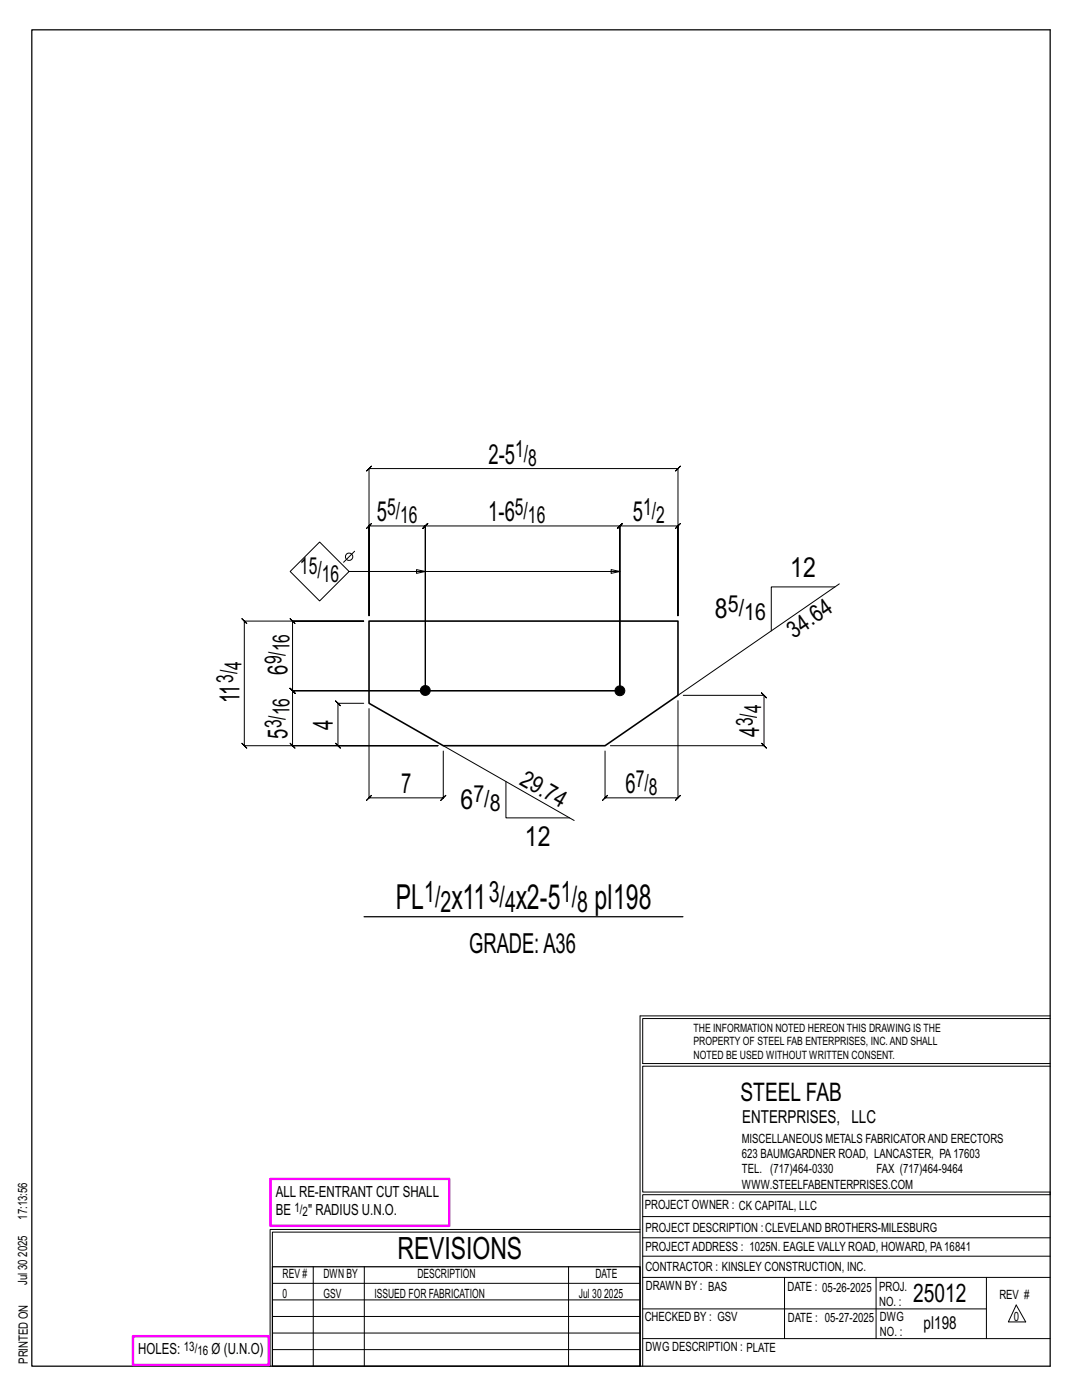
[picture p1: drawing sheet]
<svg xmlns="http://www.w3.org/2000/svg" width="216mm" height="279mm" viewBox="0 0 216 279" stroke-linecap="round" stroke-linejoin="round" font-family="sans-serif">
<defs><g id="words">
<g font-size="6.9">
<text x="79" y="181.5">PL</text>
<text x="90.1" y="181.5">x11</text>
<text x="103" y="181.5">x2-5</text>
<text x="118.6" y="181.5">pl198</text>
</g>
<text font-size="6.1" x="79.3" y="251.3">REVISIONS</text>
<g font-size="5.9">
<text x="84.6" y="179.9">1/</text>
<text x="97.5" y="179.9">3/</text>
<text x="111.9" y="179.9">1/</text>
<text x="87.9" y="182">2</text>
<text x="100.8" y="182">4</text>
<text x="115.2" y="182">8</text>
</g>
<g font-size="5.5">
<text x="97.5" y="92.5">2-5</text>
<text x="75.2" y="104">5</text>
<text x="97.4" y="104">1-6</text>
<text x="126.3" y="104">5</text>
<text x="157.7" y="115.1">12</text>
<text x="142.7" y="123.3">8</text>
<text x="57.4" y="134.7" transform="rotate(-90 57.4 134.7)">6</text>
<text x="47.8" y="140.4" transform="rotate(-90 47.8 140.4)">11</text>
<text x="57.4" y="147.4" transform="rotate(-90 57.4 147.4)">5</text>
<text x="66.4" y="145.6" transform="rotate(-90 66.4 145.6)">4</text>
<text x="151.5" y="147" transform="rotate(-90 151.5 147)">4</text>
<text x="80" y="158.2">7</text>
<text x="91.9" y="161.4">6</text>
<text x="124.8" y="158.2">6</text>
<text x="104.7" y="168.8">12</text>
<text x="93.6" y="190.2">GRADE:A36</text>
</g>
<g font-size="5.1">
<text x="147.8" y="219.8">STEEL FAB</text>
<text x="182.2" y="259.9">25012</text>
</g>
<g font-size="4.7">
<text x="102.8" y="91.3">1/</text>
<text x="105.4" y="92.9">8</text>
<text x="77.2" y="102.7">5/</text>
<text x="79.8" y="104.4">16</text>
<text x="102.7" y="102.7">5/</text>
<text x="105.3" y="104.4">16</text>
<text x="128.3" y="102.7">1/</text>
<text x="130.9" y="104.4">2</text>
<text x="59.9" y="114.6">15/</text>
<text x="64.2" y="116.2">16</text>
<text x="145.2" y="122">5/</text>
<text x="148.5" y="123.7">16</text>
<text x="57.8" y="130" transform="rotate(-90 57.8 130)">16</text>
<text x="158.4" y="127.5" transform="rotate(-35 158.4 127.5)">34.64</text>
<text x="46.5" y="136.3" transform="rotate(-90 46.5 136.3)">3/</text>
<text x="48.2" y="133.7" transform="rotate(-90 48.2 133.7)">4</text>
<text x="56.1" y="132.6" transform="rotate(-90 56.1 132.6)">9/</text>
<text x="57.8" y="142.8" transform="rotate(-90 57.8 142.8)">16</text>
<text x="151.9" y="142.3" transform="rotate(-90 151.9 142.3)">4</text>
<text x="56.1" y="145.4" transform="rotate(-90 56.1 145.4)">3/</text>
<text x="150.2" y="144.9" transform="rotate(-90 150.2 144.9)">3/</text>
<text x="94.4" y="160.1">7/</text>
<text x="97.7" y="161.8">8</text>
<text x="103.5" y="156.4" transform="rotate(30 103.5 156.4)">29.74</text>
<text x="126.9" y="157">7/</text>
<text x="129.5" y="158.7">8</text>
</g>
<g font-size="3.6">
<text x="148.1" y="224.1">ENTERPRISES, LLC</text>
<text x="184.3" y="265.2">pl198</text>
</g>
<g font-size="3.1">
<text x="55" y="238.9">ALL RE-ENTRANT CUT SHALL</text>
<text x="55" y="242.5">BE</text>
<text x="61.5" y="242.5">&quot; RADIUS U.N.O.</text>
<text x="27.6" y="270.2">HOLES:</text>
<text x="42.2" y="270.2">Ø (U.N.O)</text>
</g>
<g font-size="2.6">
<text x="58.8" y="241.8">1/</text>
<text x="60.4" y="242.7">2</text>
<text x="36.7" y="269.6">13/</text>
<text x="39.4" y="270.5">16</text>
</g>
<g font-size="2.5">
<text x="148" y="231.2">623 BAUMGARDNER ROAD, LANCASTER, PA17603</text>
<text x="148" y="228.1">MISCELLANEOUS METALS FABRICATORAND ERECTORS</text>
<text x="148" y="237.2">WWW.STEELFABENTERPRISES.COM</text>
<text x="148" y="234.2">TEL. (717)464-0330</text>
<text x="174.9" y="234.2">FAX (717)464-9464</text>
<text x="5.4" y="243.4" transform="rotate(-90 5.4 243.4)">17:13:56</text>
<text x="128.7" y="241.3">PROJECT OWNER : CK CAPITAL, LLC</text>
<text x="128.8" y="246">PROJECT DESCRIPTION :CLEVELAND BROTHERS-MILESBURG</text>
<text x="5.4" y="250.8" transform="rotate(-90 5.4 250.8)">2025</text>
<text x="128.8" y="249.7">PROJECTADDRESS : 1025N. EAGLE VALLY ROAD, HOWARD, PA16841</text>
<text x="5.4" y="256.5" transform="rotate(-90 5.4 256.5)">Jul 30</text>
<text x="56.4" y="255">REV #</text>
<text x="64.5" y="255">DWN BY</text>
<text x="83.3" y="255">DESCRIPTION</text>
<text x="118.8" y="255">DATE</text>
<text x="128.8" y="253.7">CONTRACTOR : KINSLEY CONSTRUCTION, INC.</text>
<text x="128.9" y="257.5">DRAWN BY : BAS</text>
<text x="157.1" y="257.6">DATE : 05-26-2025</text>
<text x="175.4" y="257.7">PROJ.</text>
<text x="56.4" y="259">0</text>
<text x="64.5" y="259">GSV</text>
<text x="74.7" y="259">ISSUED FOR FABRICATION</text>
<text x="115.5" y="259">Jul 30</text>
<text x="120.6" y="259">2025</text>
<text x="128.6" y="263.7">CHECKED BY : GSV</text>
<text x="157.2" y="263.7">DATE : 05-27-2025</text>
<text x="175.4" y="260.7">NO. :</text>
<text x="175.6" y="263.7">DWG</text>
<text x="199.4" y="259.2">REV #</text>
<text x="202.3" y="263.7">0</text>
<text x="128.8" y="269.7">DWG DESCRIPTION : PLATE</text>
<text x="175.6" y="266.7">NO. :</text>
<text x="5.5" y="272.2" transform="rotate(-90 5.5 272.2)">PRINTED ON</text>
</g>
<g font-size="2.3">
<text x="138.4" y="208.6">PROPERTY OF STEEL FAB ENTERPRISES, INC.AND SHALL</text>
<text x="138.4" y="205.9">THE INFORMATION NOTED HEREON THIS DRAWING IS THE</text>
<text x="138.4" y="211.3">NOTED BE USED WITHOUT WRITTEN CONSENT.</text>
</g>
</g></defs>
<g fill="none" stroke="#000" stroke-width=".2">
<path d="M73.6 93.5l-.5 .5 1-1-.5 .5h61.7l-.5 .5 1-1-.5 .5v29.4v-17.9l.5-.5-1 1 .5-.5h-11.6l.5-.5-1 1 .5-.5v32.9v-32.9l.5-.5-1 1 .5-.5h-38.8l.5-.5-1 1 .5-.5v32.8v-32.8l.5-.5-1 1 .5-.5h-11.3l.5-.5-1 1 .5-.5v17.9zM63.8 108.2l5.9 5.9-5.9 5.8-5.9-5.8zM70.8 110l-2.2 2.2M84.9 114.1l-1.8-.4v.7l1.8-.3h-15.2h54l-1.8 .3v-.7l1.8 .4M166.6 117.1h-12.7v8.8M167.5 116.5l-32.2 22.3M48.2 123.5l.5 .5h23.9h-14.2l-.5-.5 1 1-.5-.5v13.9l-.5-.5 1 1-.5-.5h65.3h-65.3l-.5-.5 1 1-.5-.5v10.9l-.5-.5 1 1-.5-.5h29h-38.7l.5 .5-1-1 .5 .5v-24.8l.5 .5zM135.3 139.8v19.4l.5-.5-1 1 .5-.5h-14.6l.5-.5-1 1 .5-.5v-9.3M136.3 138.8h16.1l-.5-.5 1 1-.5-.5v10l-.5-.5 1 1-.5-.5h-30.6M72.6 140.4h-5.2l-.5-.5 1 1-.5-.5v8.4l-.5-.5 1 1-.5-.5h20M73.6 141.4v17.8l-.5 .5 1-1-.5 .5h14.9l-.5 .5 1-1-.5 .5v-9.3M88.5 148.8l26.1 14.9"/>
<path d="M101 156v7.2h12.7M127.7 202.7v70M127.7 202.7h81.8M209.5 203.3h-81.3v9h81.3M209.5 212.8h-81.3v25.1h81.3v.5h-81.3v34.3M54.4 259.4h73.3M54.4 256.1h73.3M62.5 252.8v19.9M72.7 252.8v19.9M113.4 252.8v19.9M127.7 245.4h-73.8v27.3M127.7 245.9h-73.3v6.9"/>
<path d="M128.2 242.8h81.3M128.2 254.9h81.3M128.2 250.7h81.3M128.2 247h81.3M156.5 254.9v12.2M174.8 254.9v12.2M196.8 254.9v12.2M54.4 269.3h73.3M54.4 266h73.3M54.4 262.7h73.3M128.2 261.2h68.6M128.2 267.1h81.3"/>
<path d="M202.8 260.4l1.9 3.4h-3.5z"/>
<circle cx="69.7" cy="111.1" r=".74"/>
</g>
<path d="M6.3 6h203.2v266.7h-203.2zM72.6 183h63.7M54.4 252.8h73.3v19.9h-73.3z" fill="none" stroke="#000" stroke-width=".25"/>
<path d="M54 235.3h35.6v9.3h-35.6zM26.5 266.7h27.1v5.7h-27.1z" fill="none" stroke="#f0f" stroke-width=".5"/>
<g fill="#000" stroke="#000" stroke-width=".2">
<circle cx="84.9" cy="137.8" r=".99"/>
<circle cx="123.7" cy="137.9" r=".99"/>
</g>
<path d="M73.6 124h61.7v14.8l-14.6 10h-32.2l-14.9-8.4z" fill="none" stroke="#000" stroke-width=".32"/>
<use href="#words"/>
</svg>
